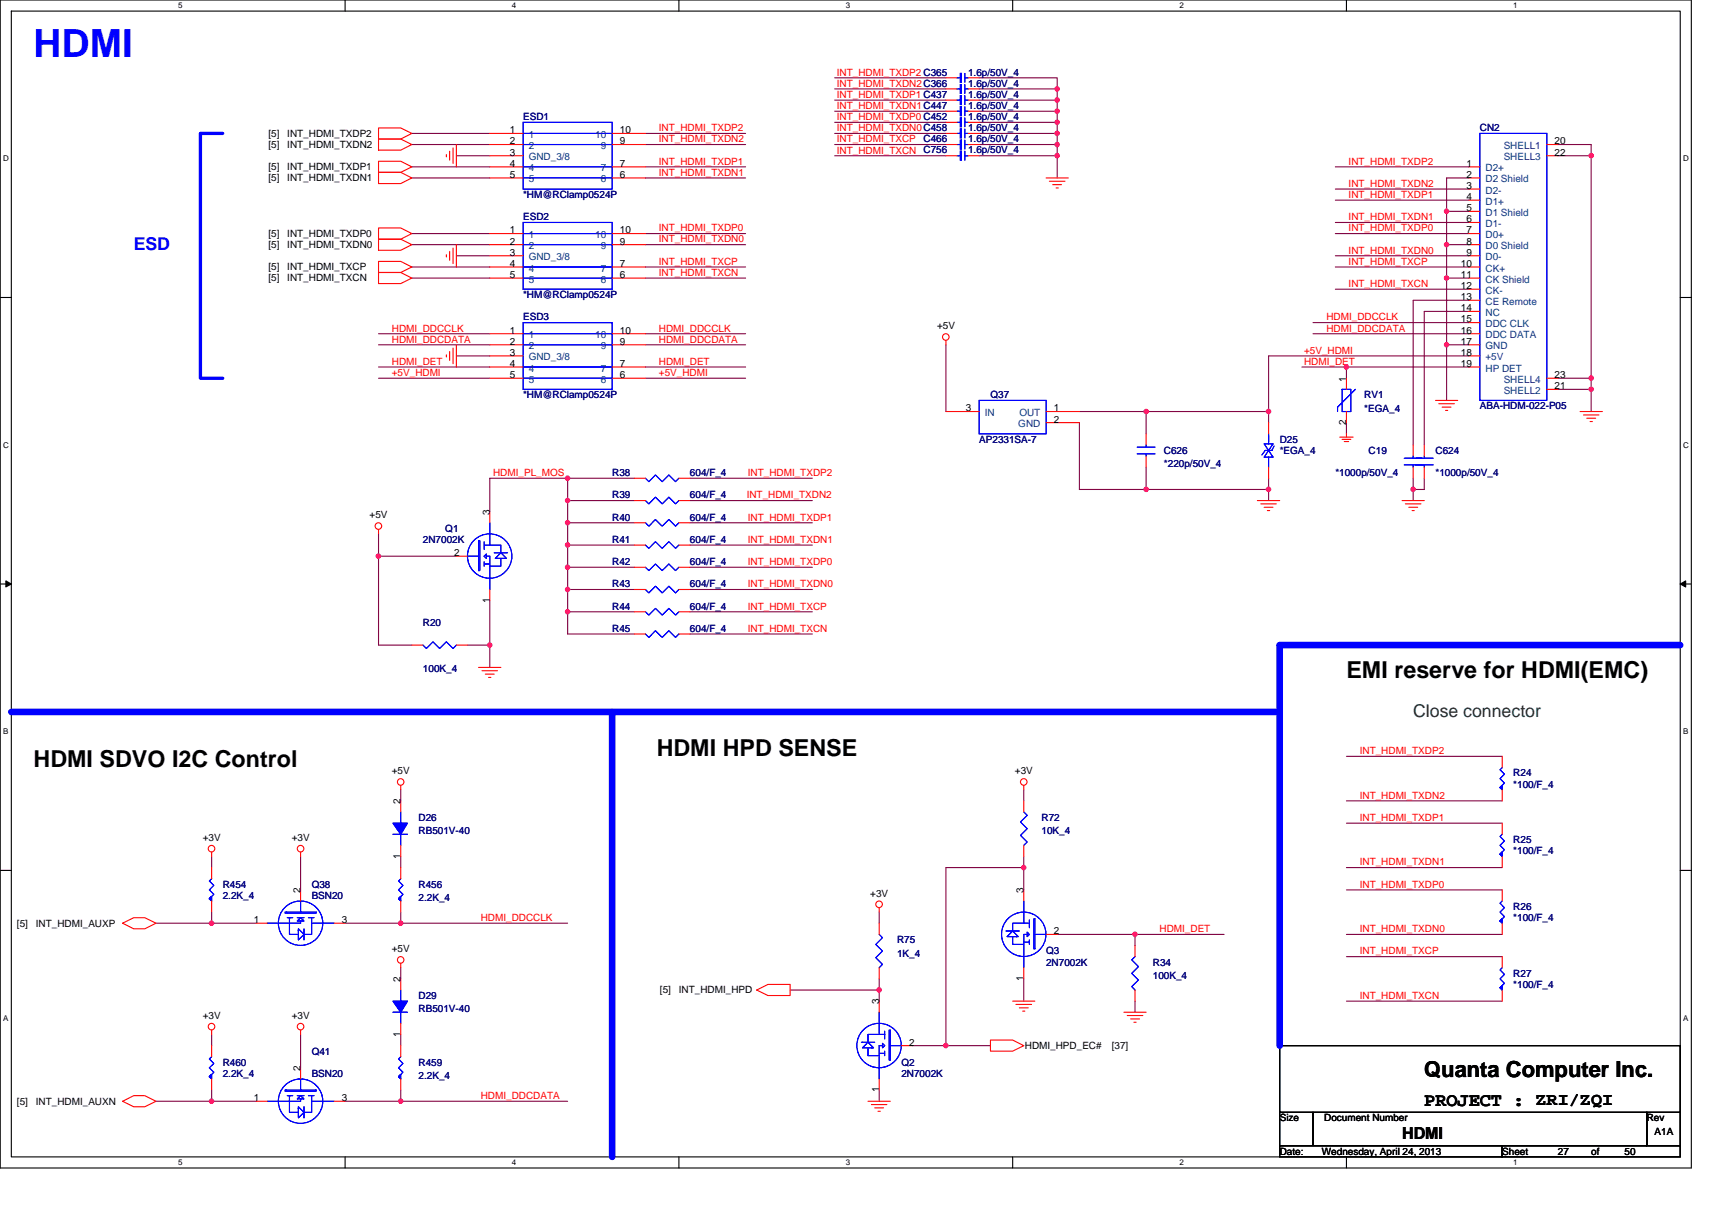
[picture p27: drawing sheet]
<svg xmlns="http://www.w3.org/2000/svg" width="297mm" height="210mm" viewBox="0 0 297 210" stroke-linecap="round" stroke-linejoin="round" font-family="sans-serif">
<defs><g id="words">
<text font-size="6.8" fill="#00f" x="5.8" y="10">HDMI</text>
<g font-size="4">
<text x="233.6" y="117.6">EMI reserve for HDMI(EMC)</text>
<text x="113.9" y="131.1">HDMI HPD SENSE</text>
<text x="5.8" y="133.1">HDMI SDVO I2C Control</text>
</g>
<text font-size="3.8" x="247.1" y="186.9">Quanta Computer Inc.</text>
<text font-size="3.3" x="247.1" y="191.9">PROJECT : ZRI/ZQI</text>
<text font-size="3.1" fill="#00f" x="23.2" y="43.4">ESD</text>
<text font-size="3.1" fill="#008000" x="245.2" y="124.4">Close connector</text>
<text font-size="2.9" x="243.3" y="197.6">HDMI</text>
<g font-size="1.7" fill="#f00">
<text x="145.2" y="13.1">INT_HDMI_TXDP2 C365</text>
<text x="145.2" y="15">INT_HDMI_TXDN2C366</text>
<text x="145.2" y="17">INT_HDMI_TXDP1 C437</text>
<text x="114.3" y="22.8">INT_HDMI_TXDP2</text>
<text x="145.2" y="18.9">INT_HDMI_TXDN1C447</text>
<text x="145.2" y="20.8">INT_HDMI_TXDP0 C452</text>
<text x="145.2" y="22.8">INT_HDMI_TXDN0C458</text>
<text x="114.3" y="28.6">INT_HDMI_TXDP1</text>
<text x="114.3" y="24.7">INT_HDMI_TXDN2</text>
<text x="145.2" y="26.6">INT_HDMI_TXCN</text>
<text x="145.2" y="24.7">INT_HDMI_TXCP</text>
<text x="234" y="28.6">INT_HDMI_TXDP2</text>
<text x="114.3" y="30.5">INT_HDMI_TXDN1</text>
<text x="234" y="32.4">INT_HDMI_TXDN2</text>
<text x="234" y="34.4">INT_HDMI_TXDP1</text>
<text x="114.3" y="40.2">INT_HDMI_TXDP0</text>
<text x="234" y="38.2">INT_HDMI_TXDN1</text>
<text x="234" y="40.2">INT_HDMI_TXDP0</text>
<text x="114.3" y="42.1">INT_HDMI_TXDN0</text>
<text x="114.3" y="46">INT_HDMI_TXCP</text>
<text x="114.3" y="47.9">INT_HDMI_TXCN</text>
<text x="234" y="44">INT_HDMI_TXDN0</text>
<text x="234" y="46">INT_HDMI_TXCP</text>
<text x="234" y="49.8">INT_HDMI_TXCN</text>
<text x="68" y="57.5">HDMI_DDCCLK</text>
<text x="68" y="59.5">HDMI_DDCDATA</text>
<text x="114.3" y="57.5">HDMI_DDCCLK</text>
<text x="114.3" y="59.5">HDMI_DDCDATA</text>
<text x="230.1" y="55.6">HDMI_DDCCLK</text>
<text x="230.1" y="57.5">HDMI_DDCDATA</text>
<text x="68" y="63.3">HDMI_DET</text>
<text x="68" y="65.3">+5V_HDMI</text>
<text x="114.3" y="63.3">HDMI_DET</text>
<text x="114.3" y="65.3">+5V_HDMI</text>
<text x="226.3" y="61.4">+5V_HDMI</text>
<text x="226.3" y="63.3">HDMI_DET</text>
<text x="85.6" y="82.6">HDMI_PL_MOS</text>
<text x="129.7" y="82.6">INT_HDMI_TXDP2</text>
<text x="129.6" y="86.5">INT_HDMI_TXDN2</text>
<text x="129.7" y="90.3">INT_HDMI_TXDP1</text>
<text x="129.7" y="94.2">INT_HDMI_TXDN1</text>
<text x="129.7" y="98.1">INT_HDMI_TXDP0</text>
<text x="129.7" y="101.9">INT_HDMI_TXDN0</text>
<text x="129.7" y="105.8">INT_HDMI_TXCP</text>
<text x="129.7" y="109.6">INT_HDMI_TXCN</text>
<text x="235.9" y="130.9">INT_HDMI_TXDP2</text>
<text x="235.9" y="142.5">INT_HDMI_TXDP1</text>
<text x="235.9" y="138.6">INT_HDMI_TXDN2</text>
<text x="235.9" y="150.2">INT_HDMI_TXDN1</text>
<text x="235.9" y="154.1">INT_HDMI_TXDP0</text>
<text x="83.4" y="159.8">HDMI_DDCCLK</text>
<text x="201.2" y="161.8">HDMI_DET</text>
<text x="235.9" y="161.8">INT_HDMI_TXDN0</text>
<text x="235.9" y="165.6">INT_HDMI_TXCP</text>
<text x="235.9" y="173.4">INT_HDMI_TXCN</text>
<text x="83.4" y="190.7">HDMI_DDCDATA</text>
</g>
<g font-size="1.7" fill="#000080">
<text x="168" y="17">1.6p/50V_4</text>
<text x="168" y="15">1.6p/50V_4</text>
<text x="168" y="13.1">1.6p/50V_4</text>
<text x="90.8" y="20.8">ESD1</text>
<text x="168" y="22.8">1.6p/50V_4</text>
<text x="168" y="20.8">1.6p/50V_4</text>
<text x="168" y="18.9">1.6p/50V_4</text>
<text x="256.8" y="22.8">CN2</text>
<text x="160.2" y="24.7">C466</text>
<text x="160.2" y="26.6">C756</text>
<text x="168" y="24.7">1.6p/50V_4</text>
<text x="168" y="26.6">1.6p/50V_4</text>
<text x="90.8" y="34.4">*HM@RClamp0524P</text>
<text x="90.8" y="38.2">ESD2</text>
<text x="90.8" y="51.7">*HM@RClamp0524P</text>
<text x="90.8" y="55.6">ESD3</text>
<text x="90.8" y="69.1">*HM@RClamp0524P</text>
<text x="171.8" y="69.1">Q37</text>
<text x="236.7" y="69.1">RV1</text>
<text x="236.7" y="71.4">*EGA_4</text>
<text x="256.8" y="71">ABA-HDM-022-P05</text>
<text x="169.9" y="76.8">AP2331SA-7</text>
<text x="222" y="76.8">D25</text>
<text x="106.2" y="82.6">R38</text>
<text x="119.7" y="82.6">604/F_4</text>
<text x="201.9" y="78.8">C626</text>
<text x="201.9" y="81.1">*220p/50V_4</text>
<text x="222" y="78.8">*EGA_4</text>
<text x="231.7" y="82.6">*1000p/50V_4</text>
<text x="237.5" y="78.8">C19</text>
<text x="249.1" y="78.8">C624</text>
<text x="249.1" y="82.6">*1000p/50V_4</text>
<text x="106.2" y="86.5">R39</text>
<text x="119.7" y="86.5">604/F_4</text>
<text x="73.4" y="94.2">2N7002K</text>
<text x="77.3" y="92.3">Q1</text>
<text x="106.2" y="90.3">R40</text>
<text x="106.2" y="94.2">R41</text>
<text x="119.7" y="90.3">604/F_4</text>
<text x="119.7" y="94.2">604/F_4</text>
<text x="106.2" y="98.1">R42</text>
<text x="106.2" y="101.9">R43</text>
<text x="119.7" y="98.1">604/F_4</text>
<text x="119.7" y="101.9">604/F_4</text>
<text x="106.2" y="105.8">R44</text>
<text x="119.7" y="105.8">604/F_4</text>
<text x="73.4" y="108.7">R20</text>
<text x="106.2" y="109.6">R45</text>
<text x="119.7" y="109.6">604/F_4</text>
<text x="73.4" y="116.6">100K_4</text>
<text x="262.6" y="134.7">R24</text>
<text x="262.6" y="136.7">*100/F_4</text>
<text x="72.6" y="142.5">D26</text>
<text x="180.7" y="142.5">R72</text>
<text x="72.6" y="144.8">RB501V-40</text>
<text x="180.7" y="144.8">10K_4</text>
<text x="262.6" y="146.3">R25</text>
<text x="262.6" y="148.3">*100/F_4</text>
<text x="38.6" y="154.1">R454</text>
<text x="38.6" y="156">2.2K_4</text>
<text x="54.1" y="154.1">Q38</text>
<text x="54.1" y="156">BSN20</text>
<text x="72.6" y="154.1">R456</text>
<text x="72.6" y="156.4">2.2K_4</text>
<text x="262.6" y="157.9">R26</text>
<text x="262.6" y="159.8">*100/F_4</text>
<text x="155.6" y="163.7">R75</text>
<text x="155.6" y="166">1K_4</text>
<text x="181.5" y="165.6">Q3</text>
<text x="181.5" y="167.6">2N7002K</text>
<text x="200" y="167.6">R34</text>
<text x="72.6" y="173.4">D29</text>
<text x="200" y="169.9">100K_4</text>
<text x="262.6" y="169.5">R27</text>
<text x="262.6" y="171.4">*100/F_4</text>
<text x="72.6" y="175.7">RB501V-40</text>
<text x="38.6" y="184.9">R460</text>
<text x="54.1" y="183">Q41</text>
<text x="72.6" y="184.9">R459</text>
<text x="156.4" y="184.9">Q2</text>
<text x="38.6" y="186.9">2.2K_4</text>
<text x="54.1" y="186.9">BSN20</text>
<text x="72.6" y="187.2">2.2K_4</text>
<text x="156.4" y="186.9">2N7002K</text>
</g>
<g font-size="1.7">
<text x="46.6" y="23.7">[5]</text>
<text x="49.8" y="23.7">INT_HDMI_TXDP2</text>
<text x="88.4" y="23.1">1</text>
<text x="107.6" y="23.1">10</text>
<text x="46.6" y="25.7">[5]</text>
<text x="46.6" y="29.5">[5]</text>
<text x="49.8" y="25.7">INT_HDMI_TXDN2</text>
<text x="49.8" y="29.5">INT_HDMI_TXDP1</text>
<text x="88.4" y="25.1">2</text>
<text x="88.4" y="27">3</text>
<text x="88.4" y="28.9">4</text>
<text x="107.6" y="28.9">7</text>
<text x="107.6" y="25.1">9</text>
<text x="254.4" y="28.9">1</text>
<text x="269.7" y="25.1">20</text>
<text x="269.7" y="27">22</text>
<text x="46.6" y="31.5">[5]</text>
<text x="49.8" y="31.5">INT_HDMI_TXDN1</text>
<text x="88.4" y="30.9">5</text>
<text x="107.6" y="30.9">6</text>
<text x="254.4" y="32.8">3</text>
<text x="254.4" y="30.9">2</text>
<text x="254.4" y="34.7">4</text>
<text x="46.6" y="41.1">[5]</text>
<text x="49.8" y="41.1">INT_HDMI_TXDP0</text>
<text x="88.4" y="40.5">1</text>
<text x="107.6" y="40.5">10</text>
<text x="254.4" y="36.7">5</text>
<text x="254.4" y="40.5">7</text>
<text x="254.4" y="38.6">6</text>
<text x="46.6" y="43.1">[5]</text>
<text x="46.6" y="46.9">[5]</text>
<text x="49.8" y="43.1">INT_HDMI_TXDN0</text>
<text x="49.8" y="46.9">INT_HDMI_TXCP</text>
<text x="88.4" y="42.4">2</text>
<text x="88.4" y="44.4">3</text>
<text x="88.4" y="46.3">4</text>
<text x="107.6" y="46.3">7</text>
<text x="107.6" y="42.4">9</text>
<text x="253.5" y="46.3">10</text>
<text x="254.4" y="44.4">9</text>
<text x="254.4" y="42.4">8</text>
<text x="46.6" y="48.8">[5]</text>
<text x="49.8" y="48.8">INT_HDMI_TXCN</text>
<text x="88.4" y="48.2">5</text>
<text x="107.6" y="48.2">6</text>
<text x="253.5" y="48.2">11</text>
<text x="253.5" y="52.1">13</text>
<text x="253.5" y="50.2">12</text>
<text x="88.4" y="57.9">1</text>
<text x="88.4" y="59.8">2</text>
<text x="107.6" y="59.8">9</text>
<text x="107.6" y="57.9">10</text>
<text x="162.6" y="57.1">+5V</text>
<text x="253.5" y="56">15</text>
<text x="253.5" y="59.8">17</text>
<text x="253.5" y="54">14</text>
<text x="253.5" y="57.9">16</text>
<text x="88.4" y="61.7">3</text>
<text x="88.4" y="63.7">4</text>
<text x="88.4" y="65.6">5</text>
<text x="107.6" y="65.6">6</text>
<text x="107.6" y="63.7">7</text>
<text x="253.5" y="63.7">19</text>
<text x="253.5" y="61.7">18</text>
<text x="269.7" y="65.6">23</text>
<text x="167.6" y="71.4">3</text>
<text x="182.9" y="71.4">1</text>
<text x="233.6" y="66.2" transform="rotate(-90 233.6 66.2)">1</text>
<text x="269.7" y="67.5">21</text>
<text x="182.9" y="73.3">2</text>
<text x="233.6" y="73.7" transform="rotate(-90 233.6 73.7)">2</text>
<text x="64.1" y="90">+5V</text>
<text x="85" y="89.4" transform="rotate(-90 85 89.4)">3</text>
<text x="78.8" y="96.5">2</text>
<text x="85" y="104.6" transform="rotate(-90 85 104.6)">1</text>
<text x="68" y="134.3">+5V</text>
<text x="176.1" y="134.3">+3V</text>
<text x="69.5" y="139.6" transform="rotate(-90 69.5 139.6)">2</text>
<text x="35.2" y="145.9">+3V</text>
<text x="50.6" y="145.9">+3V</text>
<text x="69.5" y="149" transform="rotate(-90 69.5 149)">1</text>
<text x="52.1" y="155" transform="rotate(-90 52.1 155)">2</text>
<text x="151" y="155.6">+3V</text>
<text x="177.6" y="155" transform="rotate(-90 177.6 155)">3</text>
<text x="2.9" y="160.8">[5]</text>
<text x="6.2" y="160.8">INT_HDMI_AUXP</text>
<text x="44" y="160.2">1</text>
<text x="59.3" y="160.2">3</text>
<text x="68" y="165.2">+5V</text>
<text x="182.9" y="162.1">2</text>
<text x="69.5" y="170.5" transform="rotate(-90 69.5 170.5)">2</text>
<text x="114.5" y="172.4">[5]</text>
<text x="117.8" y="172.4">INT_HDMI_HPD</text>
<text x="177.6" y="170.2" transform="rotate(-90 177.6 170.2)">1</text>
<text x="35.2" y="176.8">+3V</text>
<text x="50.6" y="176.8">+3V</text>
<text x="69.5" y="179.9" transform="rotate(-90 69.5 179.9)">1</text>
<text x="152.5" y="174.3" transform="rotate(-90 152.5 174.3)">3</text>
<text x="52.1" y="185.9" transform="rotate(-90 52.1 185.9)">2</text>
<text x="157.8" y="181.4">2</text>
<text x="177.8" y="182">HDMI_HPD_EC#</text>
<text x="192.9" y="182">[37]</text>
<text x="2.9" y="191.7">[5]</text>
<text x="6.2" y="191.7">INT_HDMI_AUXN</text>
<text x="44" y="191.1">1</text>
<text x="59.3" y="191.1">3</text>
<text x="152.5" y="189.5" transform="rotate(-90 152.5 189.5)">1</text>
<text x="222" y="194.6">Size</text>
<text x="229.8" y="194.6">Document Number</text>
<text x="285.7" y="194.6">Rev</text>
<text x="287.1" y="196.9">A1A</text>
<text x="222" y="200.4">Date:</text>
<text x="229.4" y="200.4">Wednesday, April 24, 2013</text>
<text x="260.6" y="200.4">Sheet</text>
<text x="270.3" y="200.4">27</text>
<text x="276.1" y="200.4">of</text>
<text x="281.9" y="200.4">50</text>
</g>
<g font-size="1.7" fill="#004080">
<text x="91.7" y="23.9">1</text>
<text x="103.3" y="23.9">10</text>
<text x="91.7" y="25.9">2</text>
<text x="91.7" y="27.8">GND_3/8</text>
<text x="91.7" y="29.7">4</text>
<text x="104.3" y="29.7">7</text>
<text x="104.3" y="25.9">9</text>
<text x="257.7" y="29.7">D2+</text>
<text x="260.9" y="25.9">SHELL1</text>
<text x="260.9" y="27.8">SHELL3</text>
<text x="91.7" y="31.7">5</text>
<text x="104.3" y="31.7">6</text>
<text x="257.7" y="33.6">D2-</text>
<text x="257.7" y="31.7">D2 Shield</text>
<text x="257.7" y="35.5">D1+</text>
<text x="91.7" y="41.3">1</text>
<text x="103.3" y="41.3">10</text>
<text x="257.7" y="37.5">D1 Shield</text>
<text x="257.7" y="41.3">D0+</text>
<text x="257.7" y="39.4">D1-</text>
<text x="91.7" y="43.2">2</text>
<text x="91.7" y="45.2">GND_3/8</text>
<text x="91.7" y="47.1">4</text>
<text x="104.3" y="47.1">7</text>
<text x="104.3" y="43.2">9</text>
<text x="257.7" y="45.2">D0-</text>
<text x="257.7" y="43.2">D0 Shield</text>
<text x="257.7" y="47.1">CK+</text>
<text x="91.7" y="49">5</text>
<text x="104.3" y="49">6</text>
<text x="257.7" y="49">CK Shield</text>
<text x="257.7" y="52.9">CE Remote</text>
<text x="257.7" y="51">CK-</text>
<text x="91.7" y="58.7">1</text>
<text x="103.3" y="58.7">10</text>
<text x="257.7" y="56.8">DDC CLK</text>
<text x="257.7" y="54.8">NC</text>
<text x="257.7" y="58.7">DDC DATA</text>
<text x="91.7" y="60.6">2</text>
<text x="91.7" y="62.5">GND_3/8</text>
<text x="91.7" y="64.5">4</text>
<text x="104.3" y="64.5">7</text>
<text x="104.3" y="60.6">9</text>
<text x="257.7" y="60.6">GND</text>
<text x="257.7" y="64.5">HP DET</text>
<text x="257.7" y="62.5">+5V</text>
<text x="91.7" y="66.4">5</text>
<text x="104.3" y="66.4">6</text>
<text x="260.9" y="68.3">SHELL2</text>
<text x="260.9" y="66.4">SHELL4</text>
<text x="170.9" y="72.2">IN</text>
<text x="176.7" y="74.1">GND</text>
<text x="176.9" y="72.2">OUT</text>
</g>
<g font-size="1.4">
<text x="30.9" y="1.5">5</text>
<text x="88.8" y="1.5">4</text>
<text x="146.7" y="1.5">3</text>
<text x="204.7" y="1.5">2</text>
<text x="262.6" y="1.5">1</text>
<text x=".5" y="28">D</text>
<text x="292" y="28">D</text>
<text x=".5" y="77.7">C</text>
<text x="292" y="77.7">C</text>
<text x=".5" y="127.4">B</text>
<text x="292" y="127.4">B</text>
<text x=".5" y="177.1">A</text>
<text x="292" y="177.1">A</text>
<text x="30.9" y="202.2">5</text>
<text x="88.8" y="202.2">4</text>
<text x="146.7" y="202.2">3</text>
<text x="204.7" y="202.2">2</text>
<text x="262.6" y="202.2">1</text>
</g>
</g></defs>
<path d="M0 0h293.5v202.7h-293.5zM2 1.9h289.5v198.9h-289.5z" fill="none" stroke="#000" stroke-width=".19"/>
<g fill="#fff">
<path d="M30.9 .2h.8v1.6h-.8z"/>
<path d="M30.9 201h.8v1.5h-.8z"/>
</g>
<path d="M59.9 0v1.9M59.9 200.8v1.9" fill="none" stroke="#000" stroke-width=".19"/>
<g fill="#fff">
<path d="M88.8 .2h.8v1.6h-.8z"/>
<path d="M88.8 201h.8v1.5h-.8z"/>
</g>
<path d="M117.8 0v1.9M117.8 200.8v1.9" fill="none" stroke="#000" stroke-width=".19"/>
<g fill="#fff">
<path d="M146.7 .2h.8v1.6h-.8z"/>
<path d="M146.7 201h.8v1.5h-.8z"/>
</g>
<path d="M175.7 0v1.9M175.7 200.8v1.9" fill="none" stroke="#000" stroke-width=".19"/>
<g fill="#fff">
<path d="M204.7 .2h.7v1.6h-.7z"/>
<path d="M204.7 201h.7v1.5h-.7z"/>
</g>
<path d="M233.6 0v1.9M233.6 200.8v1.9" fill="none" stroke="#000" stroke-width=".19"/>
<g fill="#fff">
<path d="M262.6 .2h.7v1.6h-.7z"/>
<path d="M262.6 201h.7v1.5h-.7z"/>
<path d="M.5 26.8h1v1.5h-1z"/>
<path d="M292 26.8h1v1.5h-1z"/>
<path d="M.5 76.5h1v1.5h-1z"/>
<path d="M292 76.5h1v1.5h-1z"/>
</g>
<path d="M0 51.6h2M291.5 51.6h2" fill="none" stroke="#000" stroke-width=".19"/>
<g fill="#fff">
<path d="M.5 126.2h.9v1.5h-.9z"/>
<path d="M292 126.2h.9v1.5h-.9z"/>
</g>
<path d="M0 101.3h2M291.5 101.3h2" fill="none" stroke="#000" stroke-width=".19"/>
<path d="M1 100.8l1 .5-1 .6zM291.5 101.3l1-.5v1.1z" fill="#000" stroke="#000" stroke-width=".17"/>
<g fill="#fff">
<path d="M.5 175.9h.9v1.5h-.9z"/>
<path d="M292 175.9h.9v1.5h-.9z"/>
</g>
<path d="M0 151h2M291.5 151h2M222 181.5h69.5v11.5h-69.5zM222 193h5.8v5.8h-5.8zM222 198.8h38.6v2h-38.6zM227.8 193h57.9v5.8h-57.9zM260.6 198.8h30.9v2h-30.9zM285.7 193h5.8v5.8h-5.8z" fill="none" stroke="#000" stroke-width=".19"/>
<g fill="none" stroke="#800040" stroke-width=".19">
<path d="M144.8 13.5h19.3M144.8 15.4h19.3M144.8 17.4h19.3M144.8 19.3h19.3M169.9 17.4h13.5M169.9 19.3h13.5M169.9 13.5h13.5v1.9M169.9 15.4h13.5M183.4 15.4v2M183.4 17.4v1.9M183.4 19.3v1.9M71.5 23.2h13.5"/>
<path d="M71.5 25.1h13.5M71.5 29h13.5M71.5 30.9h13.5M79.2 27h5.8M112 23.2h17.4M112 29h17.4M112 30.9h17.4M112 25.1h17.4M144.8 21.2h19.3M144.8 23.2h19.3M144.8 27h19.3M144.8 25.1h19.3"/>
<path d="M169.9 21.2h13.5v2M169.9 23.2h13.5M169.9 25.1h13.5v5.8M169.9 27h13.5M183.4 23.2v1.9M231.7 29h23.1M231.7 32.8h23.1M231.7 34.7h23.1M231.7 38.6h23.1M251 36.7h3.8M251 36.7v5.8M254.8 30.9h-3.8v5.8"/>
<path d="M270.3 27h5.8M270.3 25.1h5.8v1.9M276.1 27v38.6M65.7 57.9h19.3M65.7 59.8h19.3M71.5 40.5h13.5M71.5 42.5h13.5M71.5 46.3h13.5M71.5 48.3h13.5M79.2 44.4h5.8M112 46.3h17.4M112 48.3h17.4"/>
<path d="M112 40.5h17.4M112 57.9h17.4M112 59.8h17.4M112 42.5h17.4M164.1 59.8v11.6M227.8 56h27M227.8 57.9h27M231.7 40.5h23.1M231.7 44.4h23.1M231.7 46.3h23.1M231.7 50.2h23.1M251 42.5h3.8"/>
<path d="M251 48.3h3.8M251 59.8h3.8M251 42.5v5.8M251 59.8v9.7M251 48.3v11.5M254.8 54h-7.7v23.2M254.8 52.1h-9.6v25.1M65.7 63.7h19.3M65.7 65.6h19.3M79.2 61.8h5.8M112 63.7h17.4M112 65.6h17.4"/>
<path d="M187.3 73.3v11.6h11.6M187.3 71.4h11.6v3.9M198.9 71.4h21.2M220.1 71.4v1.9M225.9 63.7h7.7M233.6 63.7v1.9M233.6 63.7h21.2M233.6 73.3v2M254.8 61.8h-34.7v9.6M270.3 67.6h5.8M270.3 65.6h5.8M276.1 65.6v2"/>
<path d="M276.1 67.6v3.8M65.7 92.6v3.9M65.7 96.5v15.5h5.8M65.7 96.5h13.5M98.5 83h-13.5v5.8M98.5 83h11.6M98.5 83v3.9h11.6M98.5 86.9v3.8h11.6M98.5 90.7v3.9h11.6M98.5 94.6v3.8h11.6M98.5 98.4v3.9h11.6M119.7 98.4h21.2"/>
<path d="M119.7 90.7h21.2M119.7 94.6h21.2M119.7 86.9h21.2M119.7 83h21.2M198.9 84.9h21.2M198.9 81.1v3.8M220.1 84.9v2M220.1 83v1.9M245.2 84.9v2M245.2 83v1.9h1.9v-1.9M81.1 112h3.9M85 104.2v7.8"/>
<path d="M85 112v3.8M98.5 106.2v3.8h11.6M98.5 102.3v3.9h11.6M119.7 102.3h21.2M119.7 110h21.2M119.7 106.2h21.2M69.5 137.1v1.9M177.6 137.1v1.9M233.6 139h27M233.6 131.3h27M36.7 148.6v2M36.7 158.3v1.9"/>
<path d="M52.2 148.6v5.8M69.5 158.3v1.9M69.5 148.6v2M152.5 158.3v1.9M177.6 150.6h-13.5v30.9M177.6 148.6v2M177.6 150.6v3.8M233.6 150.6h27M233.6 142.9h27M233.6 154.4h27M27.1 160.2h9.6M36.7 160.2h7.7"/>
<path d="M36.7 179.5v2M52.2 179.5v5.8M59.9 160.2h9.6M69.5 167.9v2M69.5 179.5v2M69.5 160.2h29M137.1 171.8h15.4M152.5 171.8v1.9M152.5 169.9v1.9M177.6 169.9v3.8M183.4 162.2h13.5M196.9 162.2v1.9"/>
<path d="M196.9 162.2h15.5M196.9 173.7v2M233.6 173.7h27M233.6 166h27M233.6 162.2h27M27.1 191.1h9.6M36.7 191.1h7.7M36.7 189.2v1.9M59.9 191.1h9.6M69.5 189.2v1.9M69.5 191.1h29M152.5 189.2v1.9"/>
<path d="M158.3 181.5h5.8M164.1 181.5h7.7"/>
</g>
<g fill="#f0f" stroke="#f0f" stroke-width=".19">
<circle cx="85" cy="111.9" r=".38"/>
<circle cx="251" cy="36.7" r=".38"/>
<circle cx="251" cy="42.4" r=".38"/>
<circle cx="251" cy="59.8" r=".38"/>
<circle cx="251" cy="48.2" r=".38"/>
<circle cx="65.7" cy="96.5" r=".38"/>
<circle cx="98.5" cy="106.2" r=".38"/>
<circle cx="98.5" cy="83" r=".38"/>
<circle cx="98.5" cy="86.9" r=".38"/>
<circle cx="98.5" cy="90.7" r=".38"/>
<circle cx="98.5" cy="94.6" r=".38"/>
<circle cx="98.5" cy="98.4" r=".38"/>
<circle cx="98.5" cy="102.3" r=".38"/>
<circle cx="245.2" cy="84.9" r=".38"/>
<circle cx="36.7" cy="191.1" r=".38"/>
<circle cx="69.5" cy="191.1" r=".38"/>
<circle cx="69.5" cy="160.2" r=".38"/>
<circle cx="36.7" cy="160.2" r=".38"/>
<circle cx="177.6" cy="150.6" r=".38"/>
<circle cx="164.1" cy="181.4" r=".38"/>
<circle cx="196.9" cy="162.1" r=".38"/>
<circle cx="152.5" cy="171.8" r=".38"/>
<circle cx="220.1" cy="71.4" r=".38"/>
<circle cx="198.9" cy="71.4" r=".38"/>
<circle cx="220.1" cy="84.9" r=".38"/>
<circle cx="198.9" cy="84.9" r=".38"/>
<circle cx="233.6" cy="63.7" r=".38"/>
<circle cx="276.1" cy="65.6" r=".38"/>
<circle cx="276.1" cy="67.6" r=".38"/>
<circle cx="276.1" cy="27" r=".38"/>
<circle cx="183.4" cy="15.4" r=".38"/>
<circle cx="183.4" cy="17.4" r=".38"/>
<circle cx="183.4" cy="19.3" r=".38"/>
<circle cx="183.4" cy="21.2" r=".38"/>
<circle cx="183.4" cy="23.1" r=".38"/>
<circle cx="183.4" cy="25.1" r=".38"/>
<circle cx="183.4" cy="27" r=".38"/>
</g>
<g fill="none" stroke="#f00" stroke-width=".19">
<path d="M164.1 17.4h1.9M164.1 15.4h1.9M164.1 13.5h1.9M164.1 19.3h1.9M168 17.4h1.9M168 15.4h1.9M168 13.5h1.9M168 19.3h1.9M65.7 24.1h3.8l2 1-2 1h-3.8zM65.7 28h3.8l2 1-2 .9h-3.8zM65.7 29.9h3.8l2 1-2 1h-3.8zM65.7 39.6h3.8l2 .9-2 1h-3.8z"/>
<path d="M65.7 22.2h3.8l2 1-2 .9h-3.8zM77.4 26.8v.4M78 26.2v1.6M78.6 25.7v2.7M79.2 25.1v3.9M85 25.1h5.8M85 23.2h5.8M85 29h5.8M85 30.9h5.8M85 27h5.8M106.2 25.1h5.8M106.2 23.2h5.8"/>
<path d="M106.2 29h5.8M106.2 30.9h5.8M164.1 25.1h1.9M164.1 23.2h1.9M164.1 21.2h1.9M164.1 27h1.9M168 25.1h1.9M168 23.2h1.9M168 21.2h1.9M168 27h1.9M181.5 30.9h3.9M182.1 31.5h2.7"/>
<path d="M182.6 32h1.6M183.2 32.6h.4M254.8 29h2M254.8 32.8h2M254.8 36.7h2M254.8 30.9h2M254.8 34.7h2M254.8 38.6h2M268.4 25.1h1.9M268.4 27h1.9M65.7 41.5h3.8l2 1-2 .9h-3.8zM65.7 45.4h3.8l2 .9-2 1h-3.8z"/>
<path d="M65.7 47.3h3.8l2 1-2 .9h-3.8zM77.4 44.2v.4M78 43.6v1.6M78.6 43.1v2.6M79.2 42.5v3.8M79.2 59.8v3.9M85 40.5h5.8M85 42.5h5.8M85 44.4h5.8M85 46.3h5.8M85 48.3h5.8M85 57.9h5.8"/>
<path d="M85 59.8h5.8M106.2 40.5h5.8M106.2 42.5h5.8M106.2 46.3h5.8M106.2 48.3h5.8M106.2 57.9h5.8M106.2 59.8h5.8M164.1 59.1v.7M254.8 40.5h2M254.8 42.5h2M254.8 44.4h2M254.8 46.3h2"/>
<path d="M254.8 48.3h2M254.8 57.9h2M254.8 59.8h2M254.8 52.1h2M254.8 56h2M254.8 50.2h2M254.8 54h2M77.4 61.6v.4M78 61v1.5M78.6 60.4v2.7M85 61.8h5.8M85 63.7h5.8"/>
<path d="M85 65.6h5.8M106.2 63.7h5.8M106.2 65.6h5.8M164.1 71.4h5.8M181.5 71.4h5.8M181.5 73.3h5.8M198.9 75.3v1.9M198.9 79.1v2M220.1 73.3v2M232.4 75.9h2.4M232.9 76.2h1.5M233.2 76.6h.8"/>
<path d="M233.6 65.6v2M233.6 71.4v1.9M233.6 75.3v.6M245.2 77.2v1.9M247.1 77.2v1.9M249.1 69.5h3.8M249.6 70.1h2.7M250.2 70.7h1.6M250.8 71.2h.4M254.8 61.8h2M254.8 63.7h2M268.4 65.6h1.9"/>
<path d="M268.4 67.6h1.9M274.1 71.4h3.9M274.7 72h2.7M275.3 72.6h1.6M275.9 73.2h.4M65.7 91.9v.7M79.2 96.5h1.9M85 88.8v1.9M110.1 83h1.9M110.1 90.7h1.9M110.1 98.4h1.9M110.1 94.6h1.9"/>
<path d="M110.1 86.9h1.9M117.8 83h1.9M117.8 90.7h1.9M117.8 98.4h1.9M117.8 94.6h1.9M117.8 86.9h1.9M218.2 86.9h3.8M218.8 87.4h2.6M219.3 88h1.6M219.9 88.6h.4M220.1 81.1v1.9M243.3 86.9h3.8"/>
<path d="M243.8 87.4h2.7M244.4 88h1.6M245 88.6h.4M245.2 81.1v1.9M247.1 81.1v1.9M71.5 112h1.9M79.2 112h1.9M83 115.8h3.9M83.6 116.4h2.7M84.2 117h1.5M84.8 117.6h.4M85 102.3v1.9"/>
<path d="M110.1 110h1.9M110.1 106.2h1.9M110.1 102.3h1.9M117.8 110h1.9M117.8 106.2h1.9M117.8 102.3h1.9M69.5 136.3v.8M69.5 139v1.9M177.6 139v1.9M177.6 136.3v.8M260.6 131.3v1.9M260.6 137.1v1.9"/>
<path d="M36.7 147.9v.7M36.7 150.6v1.9M36.7 156.4v1.9M52.2 147.9v.7M52.2 154.4v2M69.5 146.7v1.9M69.5 150.6v1.9M69.5 156.4v1.9M152.5 157.5v.8M177.6 146.7v1.9M177.6 154.4v2M260.6 142.9v1.9"/>
<path d="M260.6 148.6v2M260.6 154.4v2M21.3 160.2l1.9-.9h1.9l2 .9-2 1h-1.9zM36.7 178.8v.7M44.4 160.2h2M52.2 178.8v.7M58 160.2h1.9M69.5 167.2v.7M69.5 169.9v1.9M69.5 177.6v1.9M131.3 171.8l1.9-1h3.9v2h-3.9zM152.5 160.2v2"/>
<path d="M152.5 167.9v2M152.5 173.7v2M175.7 173.7h3.9M176.3 174.3h2.7M176.9 174.9h1.5M177.4 175.5h.4M177.6 167.9v2M181.5 162.2h1.9M195 175.7h3.9M195.6 176.2h2.7M196.2 176.8h1.5M196.7 177.4h.4"/>
<path d="M196.9 164.1v1.9M196.9 171.8v1.9M260.6 160.2v2M260.6 166v1.9M260.6 171.8v1.9M21.3 191.1l1.9-1h1.9l2 1-2 1h-1.9zM36.7 181.5v1.9M36.7 187.2v2M44.4 191.1h2M52.2 185.3v1.9M58 191.1h1.9M69.5 181.5v1.9"/>
<path d="M69.5 187.2v2M150.6 191.1h3.9M151.2 191.7h2.7M151.8 192.3h1.5M152.3 192.8h.4M152.5 187.2v2M156.4 181.5h1.9M171.8 180.5h3.9l1.9 1-1.9 .9h-3.9z"/>
<circle cx="164.1" cy="58.5" r=".57"/>
<circle cx="65.7" cy="91.3" r=".57"/>
<circle cx="69.5" cy="135.7" r=".57"/>
<circle cx="177.6" cy="135.7" r=".57"/>
<circle cx="36.7" cy="147.3" r=".57"/>
<circle cx="52.2" cy="147.3" r=".57"/>
<circle cx="152.5" cy="156.9" r=".57"/>
<circle cx="36.7" cy="178.2" r=".57"/>
<circle cx="52.2" cy="178.2" r=".57"/>
<circle cx="69.5" cy="166.6" r=".57"/>
</g>
<path d="M291.5 112h-69.5v69.5M2 123.5h220M106.2 123.5v77.3" fill="none" stroke="#00f" stroke-width="1.1"/>
<path d="M38.6 23.2h-3.8v42.4h3.8" fill="none" stroke="#00f" stroke-width=".57"/>
<g fill="none" stroke="#00f" stroke-width=".19">
<path d="M166 17.4h.6M166 15.4h.6M166 13.5h.6M166 19.3h.6M167.4 17.4h.6M167.4 15.4h.6M167.4 13.5h.6M167.4 19.3h.6M167.4 16.6v1.5M167.4 14.7v1.5M167.4 12.7v1.6M167.4 18.5v1.6"/>
<path d="M90.8 23.2h15.4M90.8 25.1h15.4M90.8 29h15.4M90.8 30.9h15.4M90.8 38.6h15.4v11.6h-15.4zM90.8 21.2h15.4v11.6h-15.4zM166 25.1h.6M166 23.2h.6M166 21.2h.6M166 27h.6M167.4 25.1h.6M167.4 23.2h.6"/>
<path d="M167.4 21.2h.6M167.4 27h.6M167.4 24.3v1.6M167.4 22.4v1.5M167.4 20.5v1.5M167.4 26.2v1.6M256.8 23.2h11.6v46.3h-11.6zM90.8 40.5h15.4M90.8 42.5h15.4M90.8 46.3h15.4M90.8 48.3h15.4M90.8 57.9h15.4"/>
<path d="M90.8 59.8h15.4M90.8 56h15.4v11.6h-15.4zM90.8 63.7h15.4M90.8 65.6h15.4M169.9 69.5h11.6v5.8h-11.6zM197.3 77.6h3.1M197.3 78.8h3.1M198.9 77.2v.4M198.9 78.8v.3M219.3 77h1.6l-.8 1.2zM220.1 78.2l.8 1.1h-1.6zM220.1 75.7v.9"/>
<path d="M220.1 79.3v1.8M220.1 75.3v1.7M221.1 77.4l-.4 .8h-1.2l-.6 .8M232.9 67.6h1.5v3.8h-1.5zM235.2 67.6l-3.1 3.1v.7M243.6 79.5h3.1M245.2 79.1v.4M245.6 79.5h3.1M247.1 79.1v.4M81.1 96.5h1.9M83 93.8h.2v5.2h-.2zM84 94.6h1"/>
<path d="M84 97.9h1M84 94v1.4M84 97.5v.8M84.4 96.5v-.4l-.4 .4 .4 .4v-.4h.6v5.8M85 90.7v3.9M85 94.6h1.9v1.3M85.7 95.9h2.4M86.9 96.9v1.4h-1.9M86.9 95.9l1 1h-1.8M86.9 95.9l-1 1h.4M112 83l.6 .6 1.1-1.2 1.2 1.2 1.2-1.2 1.1 1.2 .6-.6M112 90.7l.6 .6 1.1-1.2 1.2 1.2 1.2-1.2 1.1 1.2 .6-.6"/>
<path d="M112 98.4l.6 .6 1.1-1.1 1.2 1.1 1.2-1.1 1.1 1.1 .6-.6M112 94.6l.6 .6 1.1-1.2 1.2 1.2 1.2-1.2 1.1 1.2 .6-.6M112 86.9l.6 .5 1.1-1.1 1.2 1.1 1.2-1.1 1.1 1.1 .6-.5M243.6 80.7h3.1M245.2 80.7v.4M245.6 80.7h3.1M247.1 80.7v.4M73.4 112l.6 .5 1.1-1.1 1.2 1.1 1.1-1.1 1.2 1.1 .6-.5M112 110l.6 .6 1.1-1.1 1.2 1.1 1.2-1.1 1.1 1.1 .6-.6M112 106.2l.6 .5 1.1-1.1 1.2 1.1 1.2-1.1 1.1 1.1 .6-.5M112 102.3l.6 .6 1.1-1.2 1.2 1.2 1.2-1.2 1.1 1.2 .6-.6M260.6 133.2l-.3 .4 .7 .7-.7 .8 .7 .8-.7 .8 .3 .4"/>
<path d="M36.7 152.5l-.4 .4 .8 .7-.8 .8 .8 .8-.8 .8 .4 .4M49.5 158.3h5.4v.2h-5.4zM49.8 159.3h1M50.2 159.3v2.9h1.6M51.6 159.3h.6M52.2 159.3l-.6 .5h.6M52.2 156.4v1.9M52.2 159.3l.5 .5h-.5M52.2 159.8v.4h-5.8M52.2 159.3h.5M53.5 159.3h.6M54.1 159.3v.9"/>
<path d="M54.1 159.3h.4M68.2 144.8h2.5M69.5 152.5l-.4 .4 .8 .7-.8 .8 .8 .8-.8 .8 .4 .4M69.5 140.9v2M69.5 144.8v1.9M177.6 140.9l.6 .6-1.1 1.1 1.1 1.2-1.1 1.2 1.1 1.1-.6 .6M177.6 156.4v3.8M178.6 159.6v1.4M179.4 159.4h.2v5.3h-.2zM260.6 144.8l-.3 .4 .7 .7-.7 .8 .7 .8-.7 .8 .3 .3M260.6 156.4l-.3 .3 .7 .8-.7 .8 .7 .8-.7 .7 .3 .4M51.8 161.4v1.7l.9-.9"/>
<path d="M51.8 161.6v-.4l.9 1M52.7 162.2v.9M52.7 161.2v1M54.1 160.2h3.9M54.1 160.2v2h-1.4M68.2 175.7h2.5M69.5 171.8v1.9M69.5 175.7v1.9M152.5 162.2l.6 .5-1.1 1.2 1.1 1.1-1.1 1.2 1.1 1.2-.6 .5M152.5 175.7v3.8M152.5 179.5h1M152.5 179.5h-1.9v1.4"/>
<path d="M153.5 178.9v1.4M154.3 178.8h.2v5.2h-.2zM174.5 161.6h2.4M175.7 161.6l-1 .9h1.8M175.7 161.6l1 .9h-.4M175.7 162.5v1.4h1.9M177.6 160.2h1M177.6 163.5h1M177.6 160.2h-1.9v1.4M178.2 162.2v-.4l.4 .4-.4 .3v-.3h-.6v5.7M178.6 163.1v.8M179.6 162.2h1.9"/>
<path d="M196.9 166l-.5 .6 1.1 1.1-1.1 1.2 1.1 1.2-1.1 1.1 .5 .6M260.6 167.9l-.3 .4 .7 .8-.7 .8 .7 .7-.7 .8 .3 .4M36.7 183.4l-.4 .4 .8 .8-.8 .7 .8 .8-.8 .8 .4 .3M49.5 189.2h5.4v.2h-5.4zM49.8 190.1h1M50.2 190.1v2.9h1.6M51.6 190.1h.6M51.8 192.3v1.7l.9-1M51.8 192.4v-.3l.9 .9M52.2 190.1l-.6 .6h.6M52.2 187.2v2M52.2 190.1l.5 .6h-.5"/>
<path d="M52.2 190.7v.4h-5.8M52.2 190.1h.5M52.7 193v1M52.7 192.1v.9M53.5 190.1h.6M54.1 191.1h3.9M54.1 190.1v1M54.1 191.1v1.9h-1.4M54.1 190.1h.4M69.5 183.4l-.4 .4 .8 .8-.8 .7 .8 .8-.8 .8 .4 .3M149.5 180.9h2.3M150.6 180.9l-1 .9h1.8"/>
<path d="M150.6 180.9l1 .9h-.4M150.6 181.8v1.4h1.9M152.5 182.8h1M153.1 181.5v-.4l.4 .4-.4 .3v-.3h-.6v5.7M153.5 182.4v.8M154.5 181.5h1.9"/>
<circle cx="85" cy="96.5" r="3.9"/>
<circle cx="52.2" cy="160.2" r="3.9"/>
<circle cx="177.6" cy="162.1" r="3.9"/>
<circle cx="52.2" cy="191.1" r="3.9"/>
<circle cx="152.5" cy="181.4" r="3.9"/>
</g>
<g fill="#00f" stroke="#00f" stroke-width=".19">
<path d="M69.1 186.9l.4-.4v.7l-.4-.3 .4-.4z" fill-rule="evenodd"/>
<path d="M69.1 186.9l.4-.4v.7l-.4-.3 .4-.4z" fill-rule="evenodd"/>
<path d="M260.3 148.3l.3-.4v.7l-.3-.3 .3-.4z" fill-rule="evenodd"/>
<path d="M260.3 148.3l.3-.4v.7l-.3-.3 .3-.4z" fill-rule="evenodd"/>
<path d="M166.6 24.3v1.6h.2v-1.6z" fill-rule="evenodd"/>
<path d="M166.6 24.3v1.6h.2v-1.6z" fill-rule="evenodd"/>
<path d="M260.3 136.7l.3-.4v.8l-.3-.4 .3-.4z" fill-rule="evenodd"/>
<path d="M260.3 136.7l.3-.4v.8l-.3-.4 .3-.4z" fill-rule="evenodd"/>
<path d="M166.6 16.6v1.5h.2v-1.5z" fill-rule="evenodd"/>
<path d="M166.6 16.6v1.5h.2v-1.5z" fill-rule="evenodd"/>
<path d="M68.2 173.7h2.5l-1.2 2z" fill-rule="evenodd"/>
<path d="M68.2 173.7h2.5l-1.2 2z" fill-rule="evenodd"/>
<path d="M166.6 22.4v1.5h.2v-1.5z" fill-rule="evenodd"/>
<path d="M166.6 22.4v1.5h.2v-1.5z" fill-rule="evenodd"/>
<path d="M260.3 171.4l.3-.4v.8l-.3-.4 .3-.4z" fill-rule="evenodd"/>
<path d="M260.3 171.4l.3-.4v.8l-.3-.4 .3-.4z" fill-rule="evenodd"/>
<path d="M69.1 156l.4-.4v.8l-.4-.4 .4-.4z" fill-rule="evenodd"/>
<path d="M69.1 156l.4-.4v.8l-.4-.4 .4-.4z" fill-rule="evenodd"/>
<path d="M166.6 14.7v1.5h.2v-1.5z" fill-rule="evenodd"/>
<path d="M166.6 14.7v1.5h.2v-1.5z" fill-rule="evenodd"/>
<path d="M36.3 156l.4-.4v.8l-.4-.4 .4-.4z" fill-rule="evenodd"/>
<path d="M36.3 156l.4-.4v.8l-.4-.4 .4-.4z" fill-rule="evenodd"/>
<path d="M166.6 20.5v1.5h.2v-1.5z" fill-rule="evenodd"/>
<path d="M166.6 20.5v1.5h.2v-1.5z" fill-rule="evenodd"/>
<path d="M166.6 12.7v1.6h.2v-1.6z" fill-rule="evenodd"/>
<path d="M166.6 12.7v1.6h.2v-1.6z" fill-rule="evenodd"/>
<path d="M68.2 142.9h2.5l-1.2 1.9z" fill-rule="evenodd"/>
<path d="M68.2 142.9h2.5l-1.2 1.9z" fill-rule="evenodd"/>
<path d="M166.6 26.2v1.6h.2v-1.6z" fill-rule="evenodd"/>
<path d="M166.6 26.2v1.6h.2v-1.6z" fill-rule="evenodd"/>
<path d="M36.3 186.9l.4-.4v.7l-.4-.3 .4-.4z" fill-rule="evenodd"/>
<path d="M36.3 186.9l.4-.4v.7l-.4-.3 .4-.4z" fill-rule="evenodd"/>
<path d="M260.3 159.8l.3-.4v.8l-.3-.4 .3-.4z" fill-rule="evenodd"/>
<path d="M260.3 159.8l.3-.4v.8l-.3-.4 .3-.4z" fill-rule="evenodd"/>
<path d="M166.6 18.5v1.6h.2v-1.6z" fill-rule="evenodd"/>
<path d="M166.6 18.5v1.6h.2v-1.6z" fill-rule="evenodd"/>
</g>
<use href="#words"/>
</svg>
